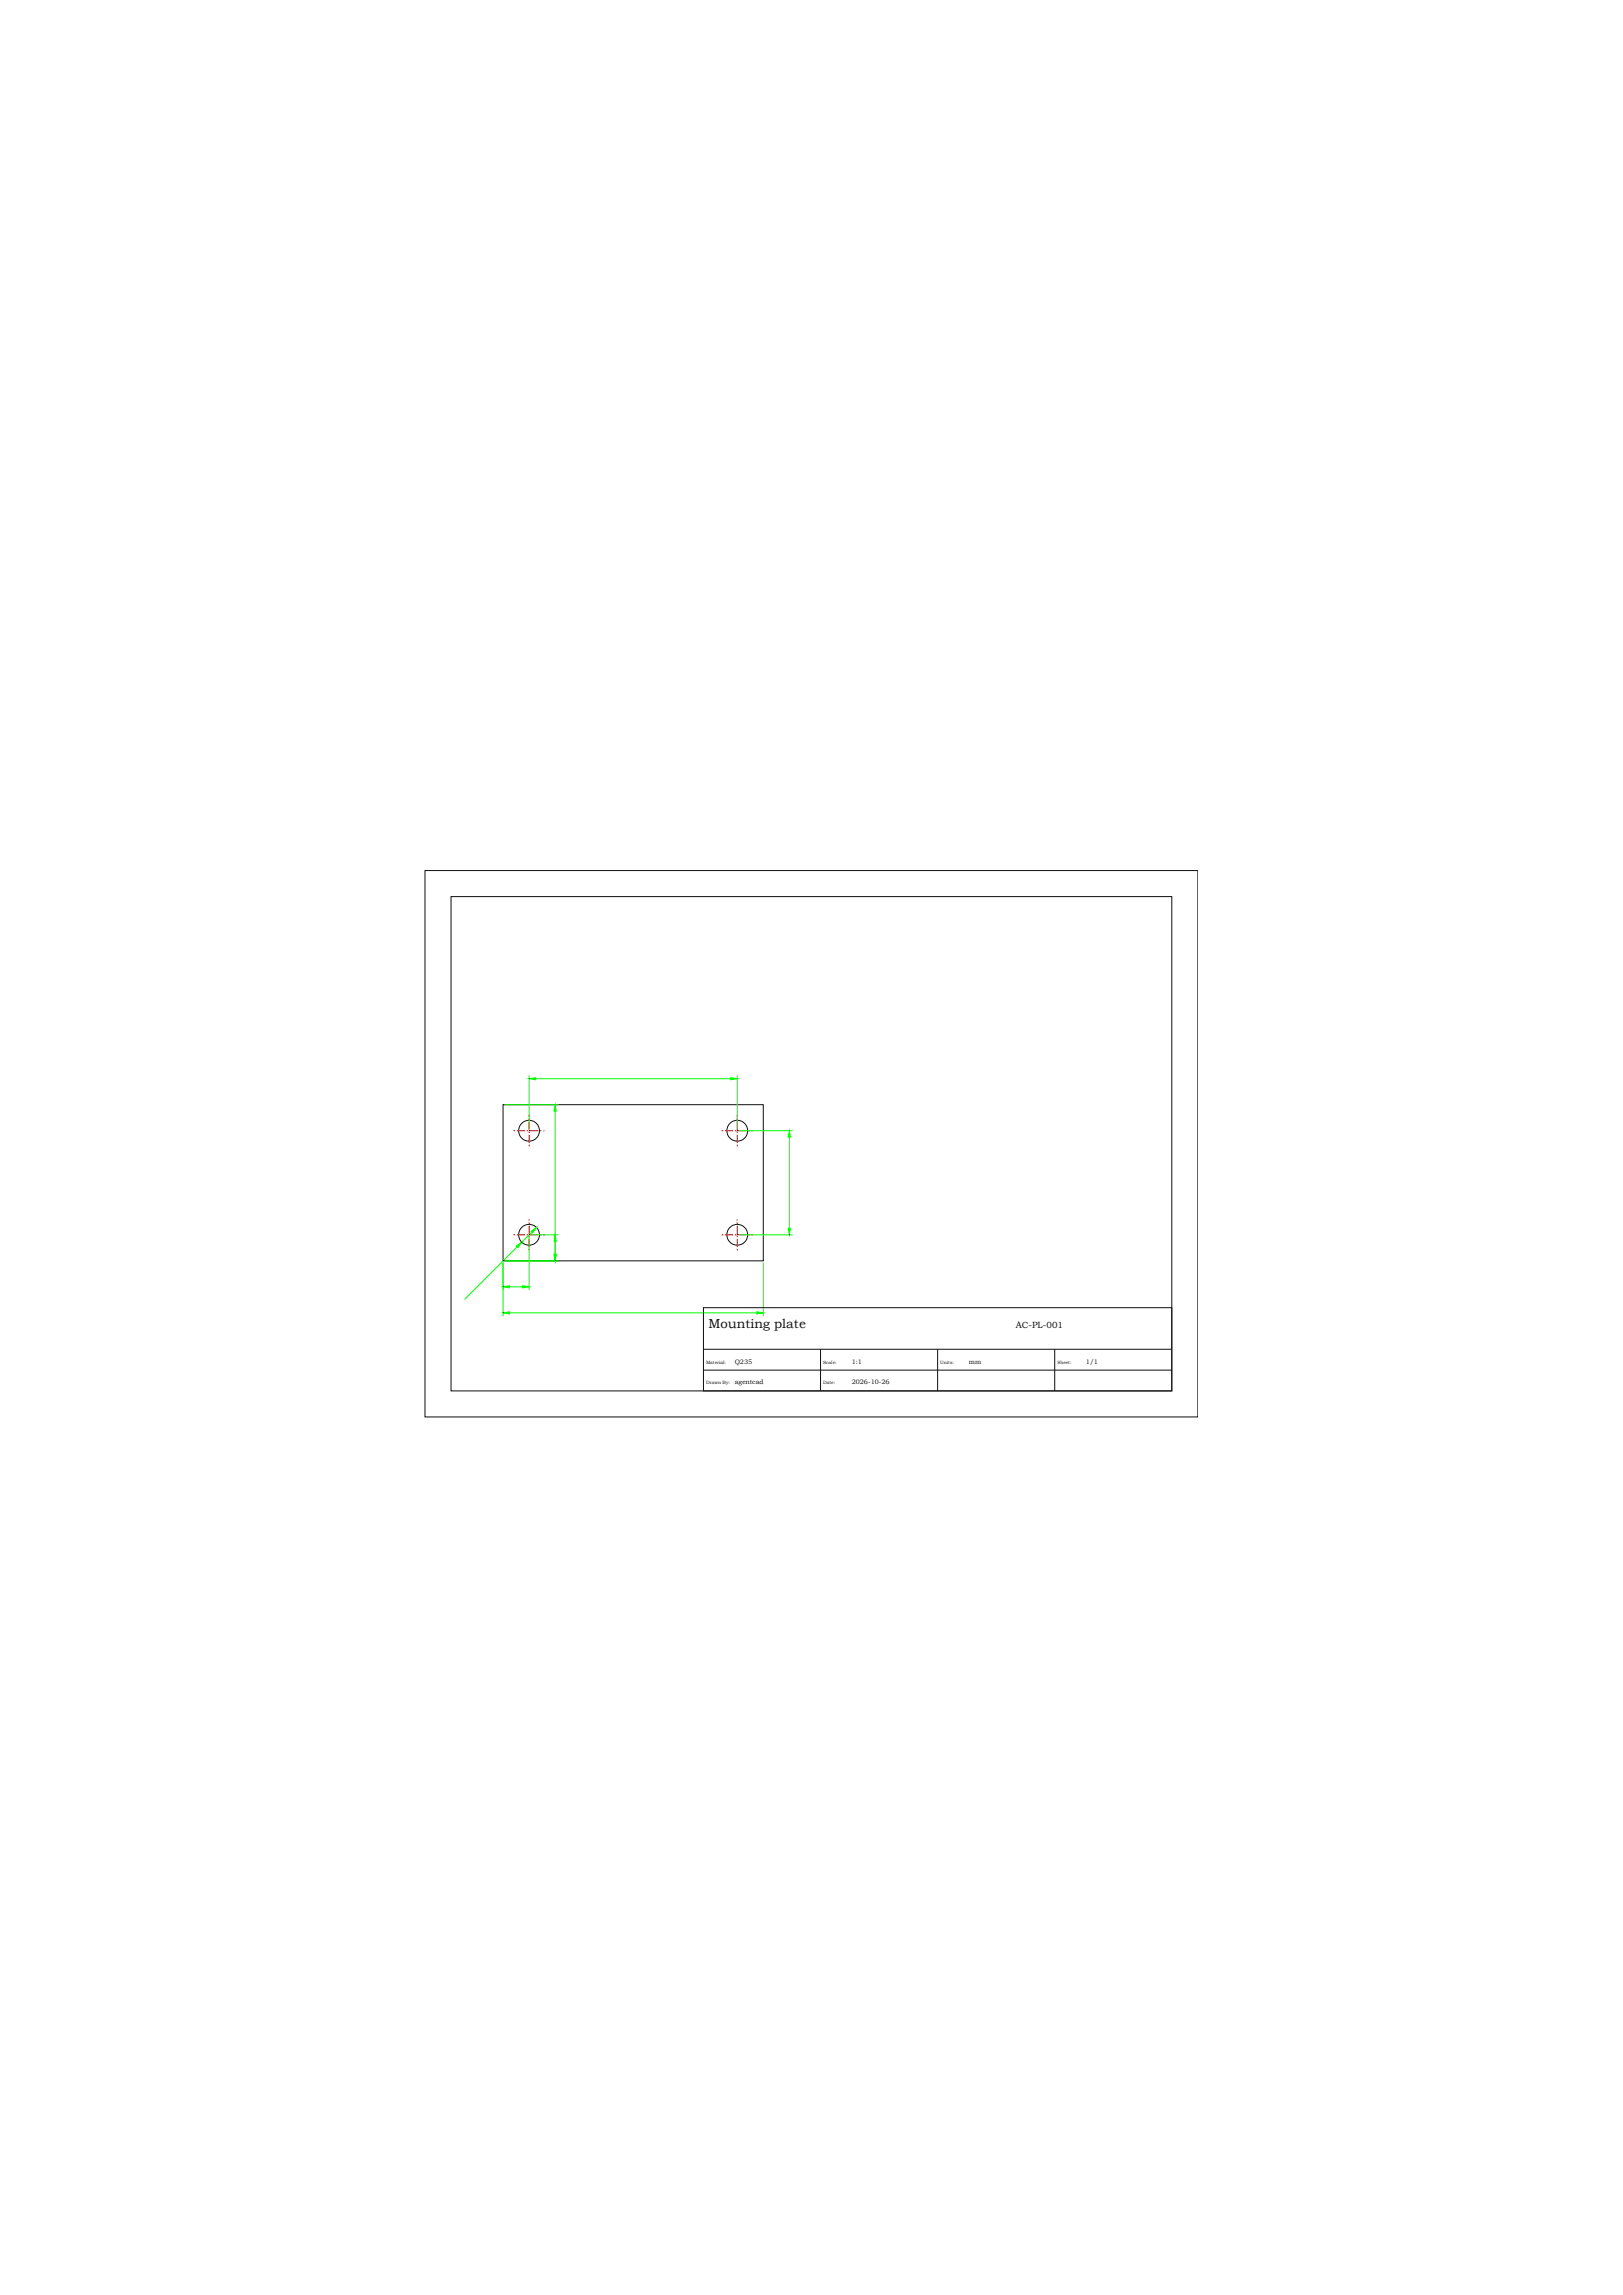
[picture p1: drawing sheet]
<svg xmlns="http://www.w3.org/2000/svg" width="210mm" height="297mm" viewBox="0 0 210 297" stroke-linecap="round" stroke-linejoin="round" font-family="sans-serif">
<defs><g id="words">
<text font-size="1.7" fill="#0f0f0f" x="91.7" y="171.9">Mounting plate</text>
<text font-size="1.2" fill="#0f0f0f" x="131.4" y="171.9">AC-PL-001</text>
<g font-size=".8" fill="#0f0f0f">
<text x="95.1" y="176.5">Q235</text>
<text x="95.1" y="179.2">agentcad</text>
<text x="110.2" y="176.5">1:1</text>
<text x="110.2" y="179.2">2026-10-26</text>
<text x="125.4" y="176.5">mm</text>
<text x="140.5" y="176.5">1/1</text>
</g>
<g font-size=".6" fill="#0f0f0f">
<text x="91.4" y="176.5">Material:</text>
<text x="91.4" y="179.2">Drawn By:</text>
<text x="106.5" y="176.5">Scale:</text>
<text x="106.5" y="179.2">Date:</text>
<text x="121.7" y="176.5">Units:</text>
<text x="136.8" y="176.5">Sheet:</text>
</g>
</g></defs>
<g fill="none" stroke="#0f0f0f" stroke-width=".13">
<path d="M65.1 143h33.7v20.2h-33.7z"/>
<circle cx="68.5" cy="146.3" r="1.35"/>
<circle cx="68.5" cy="159.8" r="1.35"/>
<circle cx="95.4" cy="146.3" r="1.35"/>
<circle cx="95.4" cy="159.8" r="1.35"/>
</g>
<path d="M66.4 159.8h4.1M66.4 146.3h4.1M68.5 148.4v-4.1M93.4 159.8h4M93.4 146.3h4M95.4 148.4v-4.1M68.5 161.8v-4M95.4 161.8v-4" fill="none" stroke="#f00" stroke-width=".13" stroke-dasharray=".2 .2 1.1 .2" stroke-linecap="butt"/>
<path d="M65.1 163.4v6.9M98.8 163.4v6.9" fill="none" stroke="#0f0" stroke-width=".13"/>
<path d="M65.1 169.9l.8-.1v.2z" fill="#0f0"/>
<path d="M65.1 169.9l.8-.1v.2z" fill="none" stroke="#0f0" stroke-width=".13"/>
<path d="M97.9 169.8l.9 .1-.9 .1z" fill="#0f0"/>
<path d="M65.9 169.9h32M97.9 169.8l.9 .1-.9 .1z" fill="none" stroke="#0f0" stroke-width=".13"/>
<path d="M65.3 143h6.9M65.3 163.2h6.9" fill="none" stroke="#0f0" stroke-width=".13"/>
<path d="M71.7 162.3h.3l-.2 .9z" fill="#0f0"/>
<path d="M71.7 162.3h.3l-.2 .9z" fill="none" stroke="#0f0" stroke-width=".13"/>
<path d="M71.8 143l.2 .8h-.3z" fill="#0f0"/>
<path d="M71.8 143l.2 .8h-.3zM71.8 143.8v18.5" fill="none" stroke="#0f0" stroke-width=".13"/>
<path d="M66.8 161.3l.7-.5-.5 .6z" fill="#0f0"/>
<path d="M66.8 161.3l.7-.5-.5 .6z" fill="none" stroke="#0f0" stroke-width=".13"/>
<path d="M68.7 159.3l.7-.4-.5 .6z" fill="#0f0"/>
<path d="M68.7 159.3l.7-.4-.5 .6zM68.8 159.4l-8.7 8.8" fill="none" stroke="#0f0" stroke-width=".13"/>
<path d="M65.1 163.4v3.6M68.5 160v7" fill="none" stroke="#0f0" stroke-width=".13"/>
<path d="M65.1 166.5l.8-.1v.3z" fill="#0f0"/>
<path d="M65.1 166.5l.8-.1v.3z" fill="none" stroke="#0f0" stroke-width=".13"/>
<path d="M67.6 166.4l.9 .1-.9 .2z" fill="#0f0"/>
<path d="M65.9 166.5h1.7M67.6 166.4l.9 .1-.9 .2z" fill="none" stroke="#0f0" stroke-width=".13"/>
<path d="M68.7 159.8h3.5M65.3 163.2h6.9" fill="none" stroke="#0f0" stroke-width=".13"/>
<path d="M71.7 162.3h.3l-.2 .9z" fill="#0f0"/>
<path d="M71.7 162.3h.3l-.2 .9z" fill="none" stroke="#0f0" stroke-width=".13"/>
<path d="M71.8 159.8l.2 .8h-.3z" fill="#0f0"/>
<path d="M71.8 159.8l.2 .8h-.3zM71.8 160.6v1.7" fill="none" stroke="#0f0" stroke-width=".13"/>
<path d="M68.5 139.2v6.9M95.4 139.2v6.9" fill="none" stroke="#0f0" stroke-width=".13"/>
<path d="M68.5 139.6l.8-.1v.2z" fill="#0f0"/>
<path d="M68.5 139.6l.8-.1v.2z" fill="none" stroke="#0f0" stroke-width=".13"/>
<path d="M94.6 139.5l.8 .1-.8 .1z" fill="#0f0"/>
<path d="M69.3 139.6h25.3M94.6 139.5l.8 .1-.8 .1z" fill="none" stroke="#0f0" stroke-width=".13"/>
<path d="M95.6 159.8h7M95.6 146.3h7" fill="none" stroke="#0f0" stroke-width=".13"/>
<path d="M102 159h.3l-.2 .8z" fill="#0f0"/>
<path d="M102 159h.3l-.2 .8z" fill="none" stroke="#0f0" stroke-width=".13"/>
<path d="M102.1 146.3l.2 .9h-.3z" fill="#0f0"/>
<path d="M102.1 146.3l.2 .9h-.3zM102.1 147.2v11.8" fill="none" stroke="#0f0" stroke-width=".13"/>
<path d="M55 112.7h100v70.7h-100zM58.4 116h93.2v64h-93.2zM91 169.2h60.6v10.8h-60.6zM91 174.6h60.6M91 177.3h60.6M106.2 174.6v5.4M121.3 174.6v5.4M136.5 174.6v5.4" fill="none" stroke="#0f0f0f" stroke-width=".13"/>
<use href="#words"/>
</svg>
